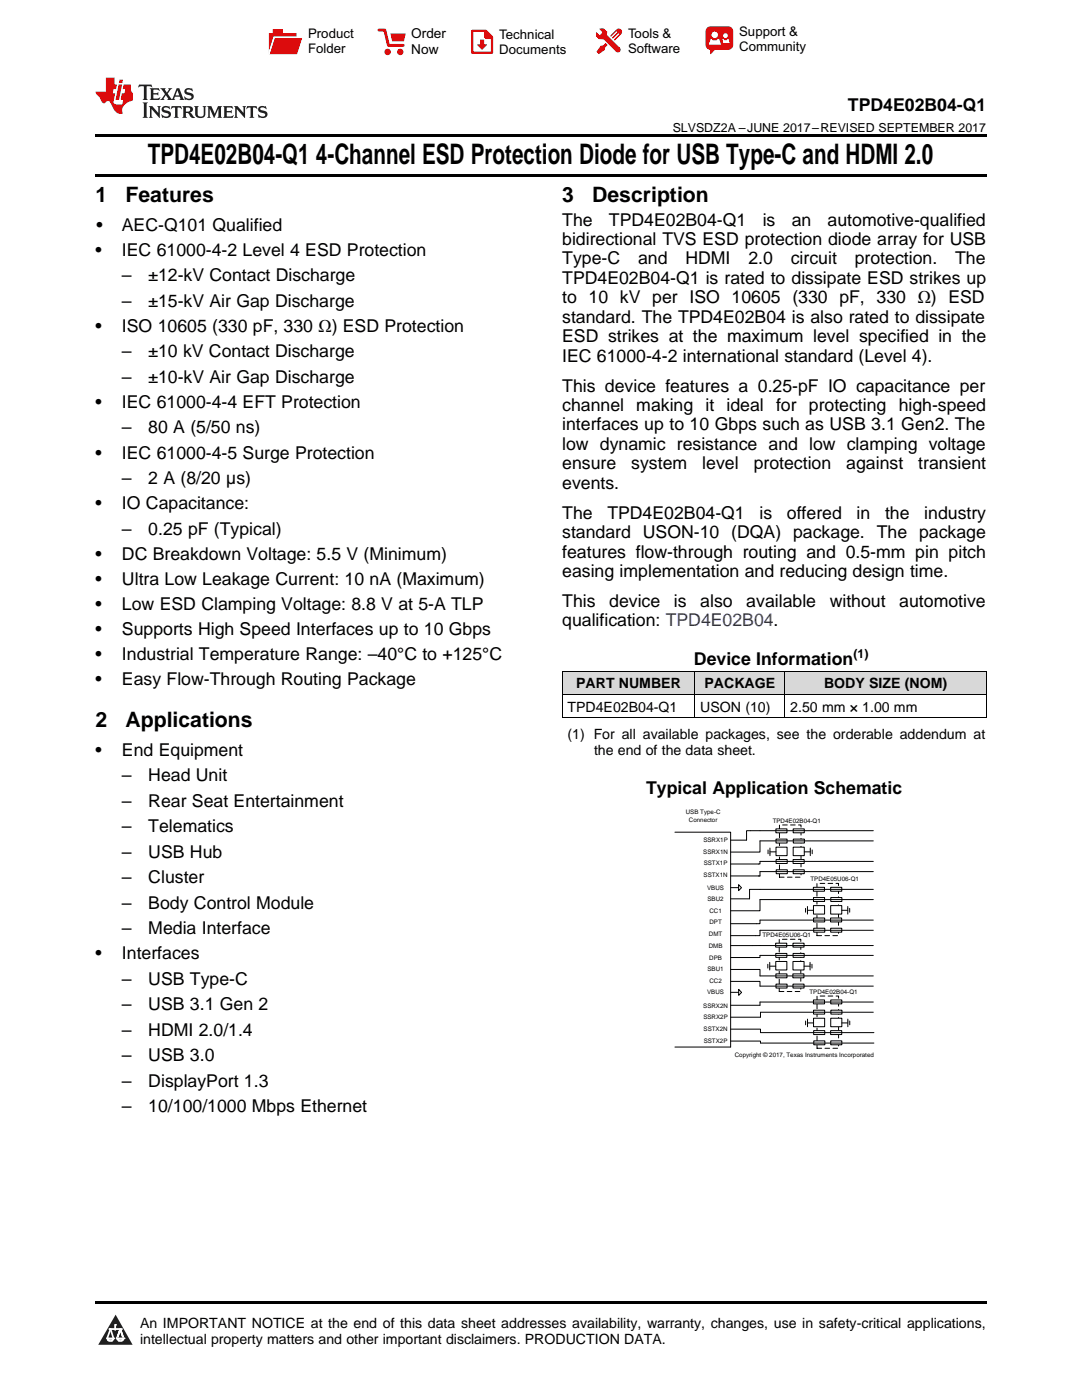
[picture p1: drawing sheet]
<svg xmlns="http://www.w3.org/2000/svg" width="216mm" height="279mm" viewBox="0 0 216 279" stroke-linecap="round" stroke-linejoin="round" font-family="sans-serif">
<defs><g id="words">
<g font-size="5.6">
<text x="29.5" y="32.8">TPD4E02B04-Q1</text>
<text x="63.1" y="32.8">4-Channel ESD Protection Diode for USB Type-C and HDMI 2.0</text>
</g>
<g font-size="4.2">
<text x="19" y="40.4">1</text>
<text x="25" y="40.4">Features</text>
<text x="112.2" y="40.4">3</text>
<text x="118.2" y="40.4">Description</text>
<text x="19" y="145.2">2</text>
<text x="25" y="145.2">Applications</text>
</g>
<g font-size="3.5">
<text x="169.2" y="22.2">TPD4E02B04-Q1</text>
<text x="19.2" y="46.1">•</text>
<text x="24.3" y="46.1">AEC-Q101 Qualified</text>
<text x="112.2" y="45">The</text>
<text x="121.5" y="45">TPD4E02B04-Q1</text>
<text x="152.2" y="45">is</text>
<text x="158" y="45">an</text>
<text x="165.1" y="45">automotive-qualified</text>
<text x="19" y="51.1">•</text>
<text x="24.3" y="51.1">IEC 61000-4-2 Level 4 ESD Protection</text>
<text x="112.2" y="48.9">bidirectional TVS ESD protection diode array for USB</text>
<text x="112.2" y="52.8">Type-C</text>
<text x="127.3" y="52.8">and</text>
<text x="136.8" y="52.8">HDMI</text>
<text x="149.3" y="52.8">2.0</text>
<text x="157.8" y="52.8">circuit</text>
<text x="170.6" y="52.8">protection.</text>
<text x="190.6" y="52.8">The</text>
<text x="24.3" y="56.2">–</text>
<text x="29.6" y="56.2">±12-kV Contact Discharge</text>
<text x="112.2" y="56.7">TPD4E02B04-Q1 is rated to dissipate ESD strikes up</text>
<text x="24.3" y="61.2">–</text>
<text x="29.6" y="61.2">±15-kV Air Gap Discharge</text>
<text x="112.2" y="60.5">to 10 kV per ISO 10605 (330 pF, 330 Ω) ESD</text>
<text x="112.2" y="64.4">standard. The TPD4E02B04 is also rated to dissipate</text>
<text x="19" y="66.3">•</text>
<text x="24.3" y="66.3">ISO 10605 (330 pF, 330 Ω) ESD Protection</text>
<text x="24.3" y="71.3">–</text>
<text x="29.6" y="71.3">±10 kV Contact Discharge</text>
<text x="112.2" y="68.3">ESD strikes at the maximum level specified in the</text>
<text x="24.3" y="76.4">–</text>
<text x="29.6" y="76.4">±10-kV Air Gap Discharge</text>
<text x="112.2" y="72.2">IEC 61000-4-2 international standard (Level 4).</text>
<text x="19" y="81.4">•</text>
<text x="24.3" y="81.4">IEC 61000-4-4 EFT Protection</text>
<text x="112.2" y="78.1">This device features a 0.25-pF IO capacitance per</text>
<text x="112.2" y="82">channel making it ideal for protecting high-speed</text>
<text x="24.3" y="86.5">–</text>
<text x="29.6" y="86.5">80 A (5/50 ns)</text>
<text x="112.2" y="85.9">interfaces up to 10 Gbps such as USB 3.1 Gen2. The</text>
<text x="112.2" y="89.8">low dynamic resistance and low clamping voltage</text>
<text x="19" y="91.5">•</text>
<text x="24.3" y="91.5">IEC 61000-4-5 Surge Protection</text>
<text x="112.2" y="93.7">ensure</text>
<text x="126" y="93.7">system</text>
<text x="140.1" y="93.7">level</text>
<text x="150.4" y="93.7">protection</text>
<text x="168.9" y="93.7">against</text>
<text x="183.2" y="93.7">transient</text>
<text x="19" y="101.6">•</text>
<text x="24.3" y="96.6">–</text>
<text x="24.3" y="101.6">IO Capacitance:</text>
<text x="29.6" y="96.6">2 A (8/20 µs)</text>
<text x="112.2" y="97.5">events.</text>
<text x="24.3" y="106.7">–</text>
<text x="29.6" y="106.7">0.25 pF (Typical)</text>
<text x="112.2" y="103.5">The</text>
<text x="112.2" y="107.4">standard USON-10 (DQA) package. The package</text>
<text x="121.2" y="103.5">TPD4E02B04-Q1</text>
<text x="151.5" y="103.5">is</text>
<text x="157" y="103.5">offered</text>
<text x="170.9" y="103.5">in</text>
<text x="176.6" y="103.5">the</text>
<text x="184.4" y="103.5">industry</text>
<text x="19" y="111.7">•</text>
<text x="24.3" y="111.7">DC Breakdown Voltage: 5.5 V (Minimum)</text>
<text x="112.2" y="111.3">features flow-through routing and 0.5-mm pin pitch</text>
<text x="19" y="116.7">•</text>
<text x="24.3" y="116.7">Ultra Low Leakage Current: 10 nA (Maximum)</text>
<text x="112.2" y="115.1">easing implementation and reducing design time.</text>
<text x="19" y="121.7">•</text>
<text x="24.3" y="121.7">Low ESD Clamping Voltage: 8.8 V at 5-A TLP</text>
<text x="112.2" y="121.1">This</text>
<text x="112.2" y="125">qualification: TPD4E02B04.</text>
<text x="121.6" y="121.1">device</text>
<text x="134.5" y="121.1">is</text>
<text x="139.7" y="121.1">also</text>
<text x="148.9" y="121.1">available</text>
<text x="165.6" y="121.1">without</text>
<text x="179.4" y="121.1">automotive</text>
<text x="19" y="126.7">•</text>
<text x="19" y="131.7">•</text>
<text x="24.3" y="126.7">Supports High Speed Interfaces up to 10 Gbps</text>
<text x="24.3" y="131.7">Industrial Temperature Range: –40°C to +125°C</text>
<text x="19" y="136.7">•</text>
<text x="24.3" y="136.7">Easy Flow-Through Routing Package</text>
<text x="138.5" y="132.7">Device Information</text>
<text x="19" y="150.9">•</text>
<text x="24.3" y="150.9">End Equipment</text>
<text x="24.3" y="156">–</text>
<text x="29.6" y="156">Head Unit</text>
<text x="24.3" y="161">–</text>
<text x="29.6" y="161">Rear Seat Entertainment</text>
<text x="128.9" y="158.5">Typical Application Schematic</text>
<text x="24.3" y="166.1">–</text>
<text x="29.6" y="166.1">Telematics</text>
<text x="24.3" y="171.2">–</text>
<text x="29.6" y="171.2">USB Hub</text>
<text x="24.3" y="176.3">–</text>
<text x="29.6" y="176.3">Cluster</text>
<text x="24.3" y="181.4">–</text>
<text x="29.6" y="181.4">Body Control Module</text>
<text x="19" y="191.5">•</text>
<text x="24.3" y="186.4">–</text>
<text x="24.3" y="191.5">Interfaces</text>
<text x="29.6" y="186.4">Media Interface</text>
<text x="24.3" y="196.5">–</text>
<text x="29.6" y="196.5">USB Type-C</text>
<text x="24.3" y="201.6">–</text>
<text x="29.6" y="201.6">USB 3.1 Gen 2</text>
<text x="24.3" y="206.7">–</text>
<text x="29.6" y="206.7">HDMI 2.0/1.4</text>
<text x="24.3" y="211.8">–</text>
<text x="29.6" y="211.8">USB 3.0</text>
<text x="24.3" y="216.9">–</text>
<text x="24.3" y="221.9">–</text>
<text x="29.6" y="216.9">DisplayPort 1.3</text>
<text x="29.6" y="221.9">10/100/1000 Mbps Ethernet</text>
</g>
<g font-size="2.8">
<text x="115" y="137.4">PART NUMBER</text>
<text x="140.6" y="137.4">PACKAGE</text>
<text x="164.4" y="137.4">BODY SIZE (NOM)</text>
<text x="113.2" y="142">TPD4E02B04-Q1</text>
<text x="139.7" y="142">USON (10)</text>
<text x="157.7" y="142">2.50 mm × 1.00 mm</text>
<text x="113.2" y="147.5">(1) For all available packages, see the orderable addendum at</text>
<text x="118.5" y="150.7">the end of the data sheet.</text>
<text x="27.9" y="265">An IMPORTANT NOTICE at the end of this data sheet addresses availability, warranty, changes, use in safety-critical applications,</text>
<text x="27.9" y="268.2">intellectual property matters and other important disclaimers. PRODUCTION DATA.</text>
</g>
<g font-size="2.7">
<text x="82.1" y="7.7">Order</text>
<text x="82.1" y="10.7">Now</text>
</g>
<g font-size="2.6">
<text x="61.5" y="7.6">Product</text>
<text x="61.5" y="10.6">Folder</text>
<text x="99.6" y="7.8">Technical</text>
<text x="99.6" y="10.8">Documents</text>
<text x="125.3" y="7.6">Tools &amp;</text>
<text x="125.3" y="10.6">Software</text>
<text x="147.5" y="7.2">Support &amp;</text>
<text x="147.5" y="10.2">Community</text>
</g>
<g font-size="2.5">
<text x="134.2" y="26.3">SLVSDZ2A –JUNE 2017–REVISED SEPTEMBER 2017</text>
<text x="170.3" y="131.3">(1)</text>
</g>
<g font-size="1.2">
<text x="136.9" y="162.5">USB Type-C</text>
<text x="137.5" y="164">Connector</text>
<text x="154.2" y="164.2">TPD4E02B04-Q1</text>
<text x="140.3" y="170.5">SSRX1N</text>
<text x="140.4" y="168.1">SSRX1P</text>
<text x="140.4" y="172.7">SSTX1P</text>
<text x="140.4" y="175.1">SSTX1N</text>
<text x="141.1" y="177.6">VBUS</text>
<text x="141.2" y="179.8">SBU2</text>
<text x="161.7" y="175.9">TPD4E05U06-Q1</text>
<text x="141.6" y="182.2">CC1</text>
<text x="141.6" y="184.4">DPT</text>
<text x="141.4" y="189.1">DMB</text>
<text x="141.5" y="186.8">DMT</text>
<text x="141.5" y="191.5">DPB</text>
<text x="152.2" y="187">TPD4E05U06-Q1</text>
<text x="141.2" y="193.7">SBU1</text>
<text x="141.6" y="196.1">CC2</text>
<text x="140.3" y="201.1">SSRX2N</text>
<text x="140.4" y="203.5">SSRX2P</text>
<text x="141.1" y="198.4">VBUS</text>
<text x="161.5" y="198.3">TPD4E02B04-Q1</text>
<text x="140.4" y="205.7">SSTX2N</text>
<text x="140.4" y="208.1">SSTX2P</text>
<text x="146.6" y="211">Copyright © 2017, Texas Instruments Incorporated</text>
</g>
</g></defs>
<g fill="#d8d8d8">
<path d="M112.2 134h26.5v4.6h-26.5z"/>
<path d="M138.7 134h17.9v4.6h-17.9z"/>
<path d="M156.6 134h40.2v4.6h-40.2z"/>
</g>
<path d="M23.1 262.4l3.4 6h-6.9z" fill="#231f20"/>
<path d="M21.4 267.1h1.2l-.3 .5h-.3a.55 .55 0 0 1-.6-.5z" fill-rule="evenodd" fill="#fff"/>
<path d="M21.4 267.1h1.2l-.3 .5h-.3a.55 .55 0 0 1-.6-.5z" fill="none" stroke="#231f20" stroke-width=".34"/>
<path d="M21.4 267.1l1.2 .1-.3 .4h-.5z" fill="none" stroke="#fff" stroke-width=".34"/>
<path d="M23 265.3h.1" fill="none" stroke="#fff" stroke-width=".34"/>
<path d="M23 264.4v.9z" fill="#fff"/>
<path d="M23 264.4v.9z" fill="none" stroke="#fff" stroke-width=".34"/>
<circle cx="23" cy="264.4" r=".17" fill="#fff"/>
<path d="M21.9 265.2h.1" fill="none" stroke="#fff" stroke-width=".34"/>
<path d="M21.9 265.2h2.3z" fill="#fff"/>
<path d="M21.9 265.2h2.3z" fill="none" stroke="#fff" stroke-width=".34"/>
<circle cx="24.2" cy="265.2" r=".17" fill="#fff"/>
<path d="M23.3 267.1h.1" fill="none" stroke="#fff" stroke-width=".34"/>
<path d="M24 265.2l-.7 1.9z" fill="#fff"/>
<path d="M24 265.2l-.7 1.9z" fill="none" stroke="#fff" stroke-width=".34"/>
<path d="M24 265.2l.7 1.9z" fill="#fff"/>
<path d="M24 265.2l.7 1.9z" fill="none" stroke="#fff" stroke-width=".34"/>
<path d="M24.6 267.1h.1" fill="none" stroke="#fff" stroke-width=".34"/>
<circle cx="21.4" cy="267.1" r=".17" fill="#fff"/>
<path d="M22.1 265.2l-.7 1.9z" fill="#fff"/>
<path d="M22.1 265.2l-.7 1.9z" fill="none" stroke="#fff" stroke-width=".34"/>
<path d="M22.1 265.2l.5 1.9z" fill="#fff"/>
<path d="M22.1 265.2l.5 1.9z" fill="none" stroke="#fff" stroke-width=".34"/>
<circle cx="22.6" cy="267.1" r=".17" fill="#fff"/>
<path d="M23.4 267.1h1.3a.65 .65 0 0 1-.7 .5 .65 .65 0 0 1-.6-.5z" fill-rule="evenodd" fill="#fff"/>
<path d="M23.4 267.1h1.3a.65 .65 0 0 1-.7 .5 .65 .65 0 0 1-.6-.5z" fill="none" stroke="#231f20" stroke-width=".34"/>
<path d="M23.4 267.1h1.3l-.4 .5h-.6z" fill="none" stroke="#fff" stroke-width=".34"/>
<path d="M23.3 267.1h.1" fill="none" stroke="#fff" stroke-width=".34"/>
<circle cx="24.7" cy="267.1" r=".17" fill="#fff"/>
<path d="M19 259.7h177.8v.5h-177.8z" fill="#000"/>
<path d="M134.7 166.1h11.1v42.9h-11.1" fill="none" stroke="#000" stroke-width=".2"/>
<path d="M155.5 164.6h4.3v10.5h-4.3z" fill="none" stroke="#000" stroke-width=".2" stroke-dasharray=".9 .7"/>
<path d="M154.8 165.4h2.2v.8h-2.2z" fill-rule="evenodd" fill="#fff"/>
<path d="M154.8 165.4h2.2v.8h-2.2z" fill="none" stroke="#000" stroke-width=".2"/>
<path d="M154.8 167.5h2.3v.7h-2.3z" fill-rule="evenodd" fill="#fff"/>
<path d="M154.8 167.5h2.3v.7h-2.3z" fill="none" stroke="#000" stroke-width=".2"/>
<path d="M154.9 173.6h2.2v.8h-2.2z" fill-rule="evenodd" fill="#fff"/>
<path d="M154.9 173.6h2.2v.8h-2.2z" fill="none" stroke="#000" stroke-width=".2"/>
<path d="M158.3 173.6h2.2v.8h-2.2z" fill-rule="evenodd" fill="#fff"/>
<path d="M158.3 173.6h2.2v.8h-2.2z" fill="none" stroke="#000" stroke-width=".2"/>
<path d="M158.3 165.4h2.2v.8h-2.2z" fill-rule="evenodd" fill="#fff"/>
<path d="M158.3 165.4h2.2v.8h-2.2z" fill="none" stroke="#000" stroke-width=".2"/>
<path d="M158.3 167.5h2.2v.7h-2.2z" fill-rule="evenodd" fill="#fff"/>
<path d="M158.3 167.5h2.2v.7h-2.2z" fill="none" stroke="#000" stroke-width=".2"/>
<path d="M154.8 169.1h2.3v1.7h-2.3z" fill-rule="evenodd" fill="#fff"/>
<path d="M154.8 169.1h2.3v1.7h-2.3z" fill="none" stroke="#000" stroke-width=".2"/>
<path d="M158.3 169.1h2.2v1.7h-2.2z" fill-rule="evenodd" fill="#fff"/>
<path d="M158.3 169.1h2.2v1.7h-2.2z" fill="none" stroke="#000" stroke-width=".2"/>
<path d="M154.9 171.5h2.2v.8h-2.2z" fill-rule="evenodd" fill="#fff"/>
<path d="M154.9 171.5h2.2v.8h-2.2z" fill="none" stroke="#000" stroke-width=".2"/>
<path d="M158.2 171.5h2.3v.8h-2.3z" fill-rule="evenodd" fill="#fff"/>
<path d="M153.3 169.6v.8M153.6 170h1.2M153.6 169.2v1.6M158.2 171.5h2.3v.8h-2.3zM160.5 170h1.2M161.7 169.2v1.6M162.1 169.6v.8" fill="none" stroke="#000" stroke-width=".2"/>
<path d="M163 176.3h4.3v10.4h-4.3z" fill="none" stroke="#000" stroke-width=".2" stroke-dasharray=".9 .7"/>
<path d="M162.3 177.1h2.2v.8h-2.2z" fill-rule="evenodd" fill="#fff"/>
<path d="M162.3 177.1h2.2v.8h-2.2z" fill="none" stroke="#000" stroke-width=".2"/>
<path d="M162.3 179.1h2.2v.8h-2.2z" fill-rule="evenodd" fill="#fff"/>
<path d="M162.3 179.1h2.2v.8h-2.2z" fill="none" stroke="#000" stroke-width=".2"/>
<path d="M162.4 185.3h2.2v.7h-2.2z" fill-rule="evenodd" fill="#fff"/>
<path d="M162.4 185.3h2.2v.7h-2.2z" fill="none" stroke="#000" stroke-width=".2"/>
<path d="M165.8 185.3h2.2v.7h-2.2z" fill-rule="evenodd" fill="#fff"/>
<path d="M165.8 185.3h2.2v.7h-2.2z" fill="none" stroke="#000" stroke-width=".2"/>
<path d="M165.8 177.1h2.2v.8h-2.2z" fill-rule="evenodd" fill="#fff"/>
<path d="M165.8 177.1h2.2v.8h-2.2z" fill="none" stroke="#000" stroke-width=".2"/>
<path d="M165.8 179.1h2.2v.8h-2.2z" fill-rule="evenodd" fill="#fff"/>
<path d="M165.8 179.1h2.2v.8h-2.2z" fill="none" stroke="#000" stroke-width=".2"/>
<path d="M162.3 180.7h2.2v1.7h-2.2z" fill-rule="evenodd" fill="#fff"/>
<path d="M162.3 180.7h2.2v1.7h-2.2z" fill="none" stroke="#000" stroke-width=".2"/>
<path d="M165.8 180.7h2.2v1.7h-2.2z" fill-rule="evenodd" fill="#fff"/>
<path d="M165.8 180.7h2.2v1.7h-2.2z" fill="none" stroke="#000" stroke-width=".2"/>
<path d="M162.3 183.2h2.3v.8h-2.3z" fill-rule="evenodd" fill="#fff"/>
<path d="M162.3 183.2h2.3v.8h-2.3z" fill="none" stroke="#000" stroke-width=".2"/>
<path d="M165.7 183.2h2.2v.8h-2.2z" fill-rule="evenodd" fill="#fff"/>
<path d="M160.7 181.3v.8M161.1 181.7h1.2M161.1 180.9v1.5M165.7 183.2h2.2v.8h-2.2zM168 181.7h1.2M169.2 180.9v1.5M169.5 181.3v.8" fill="none" stroke="#000" stroke-width=".2"/>
<path d="M155.5 187.5h4.3v10.4h-4.3z" fill="none" stroke="#000" stroke-width=".2" stroke-dasharray=".9 .7"/>
<path d="M154.8 188.2h2.2v.8h-2.2z" fill-rule="evenodd" fill="#fff"/>
<path d="M154.8 188.2h2.2v.8h-2.2z" fill="none" stroke="#000" stroke-width=".2"/>
<path d="M154.8 190.3h2.2v.8h-2.2z" fill-rule="evenodd" fill="#fff"/>
<path d="M154.8 190.3h2.2v.8h-2.2z" fill="none" stroke="#000" stroke-width=".2"/>
<path d="M154.8 196.4h2.3v.8h-2.3z" fill-rule="evenodd" fill="#fff"/>
<path d="M154.8 196.4h2.3v.8h-2.3z" fill="none" stroke="#000" stroke-width=".2"/>
<path d="M158.2 196.4h2.2v.8h-2.2z" fill-rule="evenodd" fill="#fff"/>
<path d="M158.2 196.4h2.2v.8h-2.2z" fill="none" stroke="#000" stroke-width=".2"/>
<path d="M158.2 188.2h2.2v.8h-2.2z" fill-rule="evenodd" fill="#fff"/>
<path d="M158.2 188.2h2.2v.8h-2.2z" fill="none" stroke="#000" stroke-width=".2"/>
<path d="M158.2 190.3h2.3v.8h-2.3z" fill-rule="evenodd" fill="#fff"/>
<path d="M158.2 190.3h2.3v.8h-2.3z" fill="none" stroke="#000" stroke-width=".2"/>
<path d="M154.8 191.9h2.2v1.7h-2.2z" fill-rule="evenodd" fill="#fff"/>
<path d="M154.8 191.9h2.2v1.7h-2.2z" fill="none" stroke="#000" stroke-width=".2"/>
<path d="M158.2 191.9h2.2v1.7h-2.2z" fill-rule="evenodd" fill="#fff"/>
<path d="M158.2 191.9h2.2v1.7h-2.2z" fill="none" stroke="#000" stroke-width=".2"/>
<path d="M154.8 194.4h2.2v.7h-2.2z" fill-rule="evenodd" fill="#fff"/>
<path d="M154.8 194.4h2.2v.7h-2.2z" fill="none" stroke="#000" stroke-width=".2"/>
<path d="M158.2 194.4h2.2v.7h-2.2z" fill-rule="evenodd" fill="#fff"/>
<path d="M153.2 192.4v.8M153.6 192.8h1.2M153.6 192.1v1.5M158.2 194.4h2.2v.7h-2.2zM160.4 192.8h1.2M161.6 192.1v1.5M162 192.4v.8" fill="none" stroke="#000" stroke-width=".2"/>
<path d="M163 198.8h4.3v10.4h-4.3z" fill="none" stroke="#000" stroke-width=".2" stroke-dasharray=".9 .7"/>
<path d="M162.3 199.6h2.2v.7h-2.2z" fill-rule="evenodd" fill="#fff"/>
<path d="M162.3 199.6h2.2v.7h-2.2z" fill="none" stroke="#000" stroke-width=".2"/>
<path d="M162.3 201.6h2.2v.8h-2.2z" fill-rule="evenodd" fill="#fff"/>
<path d="M162.3 201.6h2.2v.8h-2.2z" fill="none" stroke="#000" stroke-width=".2"/>
<path d="M162.4 207.7h2.2v.8h-2.2z" fill-rule="evenodd" fill="#fff"/>
<path d="M162.4 207.7h2.2v.8h-2.2z" fill="none" stroke="#000" stroke-width=".2"/>
<path d="M165.8 207.7h2.2v.8h-2.2z" fill-rule="evenodd" fill="#fff"/>
<path d="M165.8 207.7h2.2v.8h-2.2z" fill="none" stroke="#000" stroke-width=".2"/>
<path d="M165.8 199.6h2.2v.7h-2.2z" fill-rule="evenodd" fill="#fff"/>
<path d="M165.8 199.6h2.2v.7h-2.2z" fill="none" stroke="#000" stroke-width=".2"/>
<path d="M165.8 201.6h2.2v.8h-2.2z" fill-rule="evenodd" fill="#fff"/>
<path d="M165.8 201.6h2.2v.8h-2.2z" fill="none" stroke="#000" stroke-width=".2"/>
<path d="M162.3 203.2h2.2v1.7h-2.2z" fill-rule="evenodd" fill="#fff"/>
<path d="M162.3 203.2h2.2v1.7h-2.2z" fill="none" stroke="#000" stroke-width=".2"/>
<path d="M165.8 203.2h2.2v1.7h-2.2z" fill-rule="evenodd" fill="#fff"/>
<path d="M165.8 203.2h2.2v1.7h-2.2z" fill="none" stroke="#000" stroke-width=".2"/>
<path d="M162.4 205.7h2.2v.8h-2.2z" fill-rule="evenodd" fill="#fff"/>
<path d="M162.4 205.7h2.2v.8h-2.2z" fill="none" stroke="#000" stroke-width=".2"/>
<path d="M165.7 205.7h2.3v.8h-2.3z" fill-rule="evenodd" fill="#fff"/>
<g fill="none" stroke="#000" stroke-width=".2">
<path d="M174.3 165.8h-25.3v1.9h-3.2M174.3 167.8h-22.7v2.3h-5.8M174.3 171.9h-22.7v.5h-5.8M174.3 177.5h-24.7v1.9h-3.8M174.3 179.5h-22.7v2.3h-5.8M174.3 173.9h-22.7v.9h-5.8M145.8 195.9h5.8v.9h22.7M145.8 193.5h5.8v1.3h22.7M174.3 190.7h-22.7v.4h-5.8M174.3 185.7h-22.7v1h-5.8M174.3 183.6h-22.7v.7h-5.8M174.3 200h-22.7v.6h-5.8"/>
<path d="M174.3 188.7h-28.5M145.8 205.4h5.9v.7h22.7M145.8 207.8h5.9v.4h22.7M160.7 203.8v.7M161.1 204.1h1.2M161.1 203.4v1.5M165.7 205.7h2.3v.8h-2.3zM168 204.1h1.2M169.2 203.4v1.5M169.6 203.8v.7M174.3 202h-22.5l-.1 1h-5.9"/>
</g>
<path d="M147.4 176.6l.6 .6-.6 .5z" fill="#fff"/>
<path d="M145.8 177.1h1.6M147.4 176.6l.6 .6-.6 .5z" fill="none" stroke="#000" stroke-width=".2"/>
<path d="M147.4 197.4l.6 .7-.6 .5z" fill="#fff"/>
<path d="M112.2 138.6h84.6M112.2 133.9h84.6M112.2 133.9v9.4M138.6 133.9v9.4M156.6 133.9v9.4M196.8 133.9v9.4M112.2 143.2h84.6M145.8 198h1.6M147.4 197.4l.6 .7-.6 .5z" fill="none" stroke="#000" stroke-width=".2"/>
<path d="M19 34.8h177.8v.5h-177.8zM19 26.8h177.8v.6h-177.8zM112.2 143.3h.1zM156.5 143.3h.1zM196.7 143.3h.1z" fill="#000"/>
<path d="M27.7 16.9l-.1 .6 .6-.3h.5v.2v2.2l-.2 .4h1l-.2-.4v-2.2v-.2h.5l.6 .3-.2-.6zM29.9 17.6l.2 .4v1.6l-.2 .4h1.9l.1-.6a1.09 1.09 0 0 1-1.3 .1v-.6h.6l.4 .2v-.7l-.2 .2h-.8v-.6l.2-.1a1.01 1.01 0 0 1 1 .3l-.1-.6zM32 17.6l.9 1.2-1 1.2h.9l-.2-.3 .5-.7 .5 .7-.3 .3h1.7l-.2-.3 .1-.4h1l.1 .4-.2 .3h1l-.3-.4-.7-2h-.5l-1 2.2-.8-1.1 .9-1.1h-.9l.2 .2-.4 .7-.4-.7 .2-.2zM35.4 18l.4 1h-.8zM37 17.7a.66 .66 0 0 0-.2 .8 .66 .66 0 0 0 .6 .4l.7 .2 .1 .2a.8 .8 0 0 1-.7 .4 .8 .8 0 0 1-.7-.5l.1 .8 .2-.2a.94 .94 0 0 0 1.1 .1 .94 .94 0 0 0 .4-.9 1.48 1.48 0 0 0-1.3-.6v-.4a1.1 1.1 0 0 1 1.2 .2l-.2-.6-.2 .1-.5-.1zM28.5 20.4l.2 .4v2.3l-.2 .4h1l-.2-.4v-2.3l.2-.4zM29.7 21.2l.2 .4v1.5l-.2 .4h.8l-.3-.4 .1-1.3 1.6 1.8v-2l.2-.4h-.7l.2 .2v1.1l-1.2-1.3zM32.5 21.3a.66 .66 0 0 0-.2 .8 .66 .66 0 0 0 .6 .4l.6 .2 .2 .2a.8 .8 0 0 1-.8 .4 .8 .8 0 0 1-.7-.5l.2 .7 .2-.1a.94 .94 0 0 0 1 .1 .94 .94 0 0 0 .5-1 1.47 1.47 0 0 0-1.3-.6l-.1-.3a1.1 1.1 0 0 1 1.3 .2l-.2-.6-.2 .1-.5-.2zM34.3 21.2l-.2 .6a.64 .64 0 0 1 .8-.3v1.6l-.2 .4h1l-.3-.4 .1-1.6a.66 .66 0 0 1 .8 .3l-.2-.6zM36.3 21.2l.3 .4v1.5l-.3 .4h1l-.2-.2v-.7h.5l.1 .1a.8 .8 0 0 0 1.2 .7l-1-1a.62 .62 0 0 0 .6-.5 .62 .62 0 0 0-.6-.7zM37.1 21.5h.1a.48 .48 0 0 1 .6 0 .48 .48 0 0 1 .1 .6l-.2 .1-.6 .1zM38.7 21.2l.2 .2a2.29 2.29 0 0 0 .4 2 1.05 1.05 0 0 0 1.7-.7v-1.3l.2-.2h-.8l.2 .4v1.1a.61 .61 0 0 1-.6 .6 .61 .61 0 0 1-.6-.6v-1.1l.3-.4zM41.3 21.2l.3 .4v1.5l-.3 .4h.8l-.2-.4v-1.4l.8 1.9 .9-1.9v1.4l-.2 .4h.9l-.2-.4v-1.5l.2-.4h-.8l-.7 1.5-.6-1.5zM44.5 21.2l.2 .4v1.5l-.2 .4h1.9l.2-.6a1.1 1.1 0 0 1-1.4 .2v-.7h.6l.4 .2v-.6l-.2 .1-.8 .1v-.6l.2-.1a1.02 1.02 0 0 1 1.1 .2l-.2-.5zM46.7 21.2l.2 .4v1.5l-.2 .4h.8l-.3-.4 .1-1.3 1.6 1.8v-2l.2-.4h-.7l.2 .2v1.1l-1.2-1.3zM49.3 21.2l-.1 .6a.64 .64 0 0 1 .8-.3v1.6l-.3 .4h1l-.2-.4v-1.6a.66 .66 0 0 1 .8 .3l-.1-.6zM51.7 21.3a.66 .66 0 0 0-.2 .7 .66 .66 0 0 0 .7 .5l.6 .2 .1 .2a.8 .8 0 0 1-.7 .4 .8 .8 0 0 1-.7-.5l.1 .7 .2-.1a.94 .94 0 0 0 1.1 .1 .94 .94 0 0 0 .4-1 1.48 1.48 0 0 0-1.2-.6l-.1-.3a1.1 1.1 0 0 1 1.2 .2l-.2-.6-.1 .1-.6-.2z" fill="#231f20"/>
<path d="M21.1 15.5v2.8h-2v.4l.9 .9a.96 .96 0 0 0 1 1 .59 .59 0 0 1 .5-.4 .59 .59 0 0 1 .5 .3l.4 .8a1.61 1.61 0 0 0 2.1 1.3 1.63 1.63 0 0 1 1.1-2.2l.9-.3v-1.5a1.6 1.6 0 0 1-.4-1.7h-1.4l-.2 .9h.5l-.2 .8h-.5l-.2 1v.3h.5l-.2 .9h-.7a.74 .74 0 0 1-1-.6l.3-1.6h-.5l.2-.8h.5l.1-.9h-.4v-1.4zM23.7 16.9l-.7 3h.8l.6-3zM23.8 15.9l-.1 .7h.7l.2-.7z" fill="#ee1d23"/>
<g fill="#d60000">
<path d="M54.4 5.8h2v.8h2.8v4.2h-5.5v-4.2h.7z" fill-rule="evenodd"/>
<path d="M54.7 7.5h5.6l-1 3.3h-5.6z" fill-rule="evenodd"/>
</g>
<path d="M54.6 7.4h5.8l-.1 .1h-5.5l-1.1 3.3z" fill-rule="evenodd" fill="#fff"/>
<path d="M54.6 7.4h5.8l-.1 .1h-5.5l-1.1 3.3z" fill="none" stroke="#fff" stroke-width=".2"/>
<path d="M75.6 6h1.2l.7 3.1h3" fill="none" stroke="#d60000" stroke-width=".56"/>
<g fill="#d60000">
<path d="M77.9 6.7h3.1l-.4 1.5h-2.3z" fill-rule="evenodd"/>
<circle cx="77.3" cy="10.4" r=".64"/>
<circle cx="79.9" cy="10.4" r=".64"/>
</g>
<path d="M94.2 6.2h2.7l1.3 1.2v3.1h-4z" fill="none" stroke="#d60000" stroke-width=".44"/>
<g fill="#d60000">
<path d="M95.8 7.9h.8v1h.6l-1 1.1-1-1v-.1h.6z" fill-rule="evenodd"/>
<path d="M96.6 6.2h.3l1.3 1.2v.4h-1.3l-.3-.4z" fill-rule="evenodd"/>
<path d="M119.6 5.7h.9l.6 .6 .1 .7 2.5 2.5-.8 .8-2.3-2.3-1.1-.2-.6-.6v-.8l.7 .6 .5-.4v-.2l-.4-.5z" fill-rule="evenodd"/>
<path d="M119.9 9.1h.4l.5-.5 .4 .4-.5 .5v.4l-1.2 .9-.5-.5z" fill-rule="evenodd"/>
<path d="M123 5.9a.67 .67 0 0 1 .9 0 .67 .67 0 0 1 0 .9z" fill-rule="evenodd"/>
<path d="M123 5.9l.9 .9-1.2 1.2h-.2l.1-.2 .9-.9 .1-.2h-.3l-.9 1h-.2v-.2l.9-1 .1-.2h-.3l-.9 1h-.2v-.2z" fill-rule="evenodd"/>
<circle cx="123.3" cy="9.9" r=".54"/>
</g>
<path d="M121.1 6.3l-.1 .7" fill="none" stroke="#d60000" stroke-width=".2"/>
<g fill="#d60000">
<path d="M141.1 5.5l.6-.2h3.6a.95 .95 0 0 1 1 .9v2.8a.95 .95 0 0 1-1 .9h-3.6a.95 .95 0 0 1-.9-.9v-2.8z" fill-rule="evenodd"/>
<path d="M141.7 9.9h.9l-.7 .9h-.2z" fill-rule="evenodd"/>
</g>
<g fill="#fff">
<path d="M144.3 8.6h1.3z"/>
<path d="M141.8 7.8h.3l.1 .2h.8l.2-.2h.3l.4 1.1h-2.5z" fill-rule="evenodd"/>
<path d="M144.2 7.8h.2l.2 .2h.4l.2-.2h.2l.2 .8h-1.3z" fill-rule="evenodd"/>
<circle cx="142.6" cy="6.9" r=".65"/>
<circle cx="144.8" cy="7.1" r=".48"/>
</g>
<use href="#words"/>
</svg>
